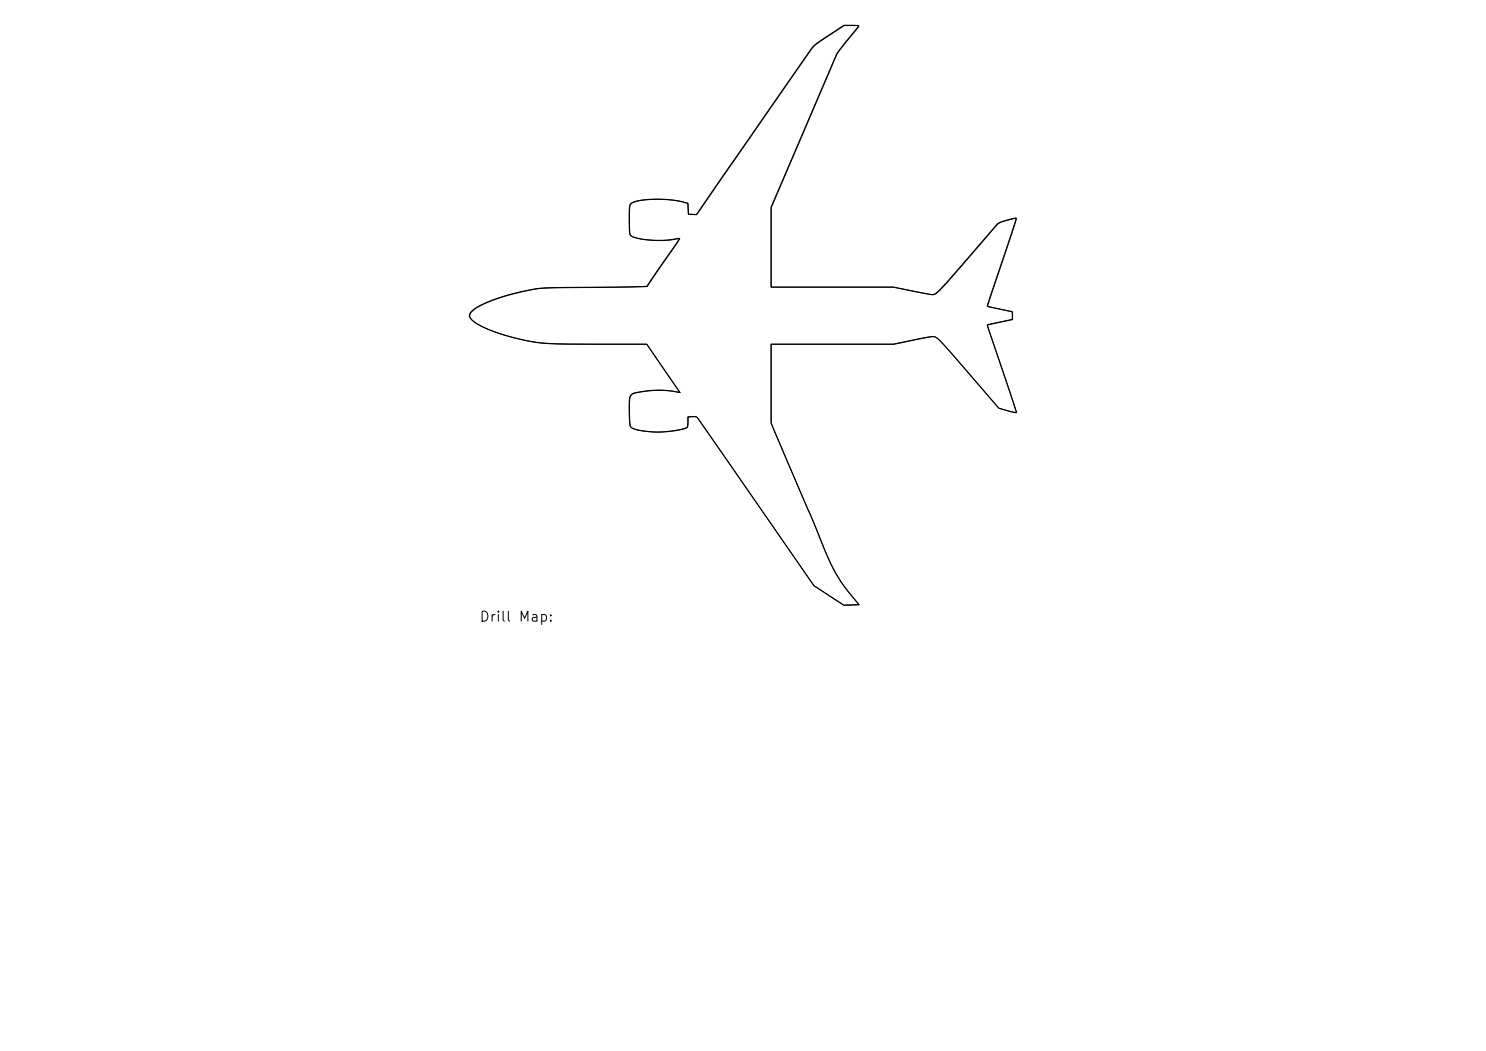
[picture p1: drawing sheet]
<svg xmlns="http://www.w3.org/2000/svg" width="297mm" height="210mm" viewBox="0 0 297 210" stroke-linecap="round" stroke-linejoin="round" font-family="sans-serif">
<defs><g id="words">
<text font-size="2" x="95.7" y="124.7">Drill Map:</text>
</g></defs>
<path d="M94.2 62.2a12.3 12.3 0 0 1 5.2-2.6 34.7 34.7 0 0 1 13.6-2.2l16.3-.2 6.5-9.6h-.3a17.9 17.9 0 0 1-9.3-.5l-.3-.2a20.8 20.8 0 0 1-.1-5.4l.1-.6a1.99 1.99 0 0 1 1.7-.8 23 23 0 0 1 9.9 .5l.1 2.2 1.6 .1 23.4-33.7 1.3-1 4.8-3.2 2.8 .1-4.3 5.7-13.1 30.6v15.9h24.4l7.6 1.5a1.86 1.86 0 0 0 1.8-.9l11.4-13.1 1.1-.6 2.7-.6-5.8 17.6 5 1.1v1.5l-5 1.1 5.8 17.5-3.5-.9-11-12.6-1.1-1.2-.7-.4-1.6 .1-6.6 1.4h-24.5v15.7l8.2 19.1 3.1 7.6a32.5 32.5 0 0 0 6.3 9.6l-3.1 .1-6-3.9-23.3-33.6-.5-.2-1.3 .1-.1 2a1.36 1.36 0 0 1-1.3 .5 17.9 17.9 0 0 1-9.9-.4 1.27 1.27 0 0 1-.4-1.3v-4.3l.2-.7 .3-.4a19.1 19.1 0 0 1 9.6-.3l-6.7-9.6-15.5-.1a38.2 38.2 0 0 1-18.6-4.1l-.8-.7a1.01 1.01 0 0 1-.1-1.7zM94.3 62.3a12.3 12.3 0 0 1 5.2-2.6 34.7 34.7 0 0 1 13.5-2.2l16.4-.3 6.5-9.5h-.3a17.9 17.9 0 0 1-9.4-.5l-.2-.3a20.8 20.8 0 0 1-.1-5.3l.1-.7a1.99 1.99 0 0 1 1.6-.8 23 23 0 0 1 9.9 .6l.1 2.1 1.6 .1 23.4-33.6 1.4-1.1 4.7-3.1 2.9 .1-4.3 5.7-13.1 30.6v15.9h24.4l7.5 1.5a1.86 1.86 0 0 0 1.8-1l11.4-13.1 1.1-.5 2.8-.7-5.8 17.6 4.9 1.1 .1 1.6-5 1.1 5.8 17.5-3.5-.9-11-12.6-1.2-1.3-.6-.4-1.6 .1-6.7 1.4h-24.4v15.7l8.2 19.2 3 7.6a32.5 32.5 0 0 0 6.3 9.6l-3 .1-6-3.9-23.3-33.6-.6-.2h-1.3l-.1 2a1.36 1.36 0 0 1-1.3 .5 17.9 17.9 0 0 1-9.8-.3 1.27 1.27 0 0 1-.4-1.3v-4.4l.2-.7 .3-.3a19.1 19.1 0 0 1 9.5-.3l-6.6-9.7h-15.5a38.2 38.2 0 0 1-18.6-4.2l-.8-.6a1.01 1.01 0 0 1-.1-1.7z" fill="none" stroke="#000" stroke-width=".2"/>
<use href="#words"/>
</svg>
